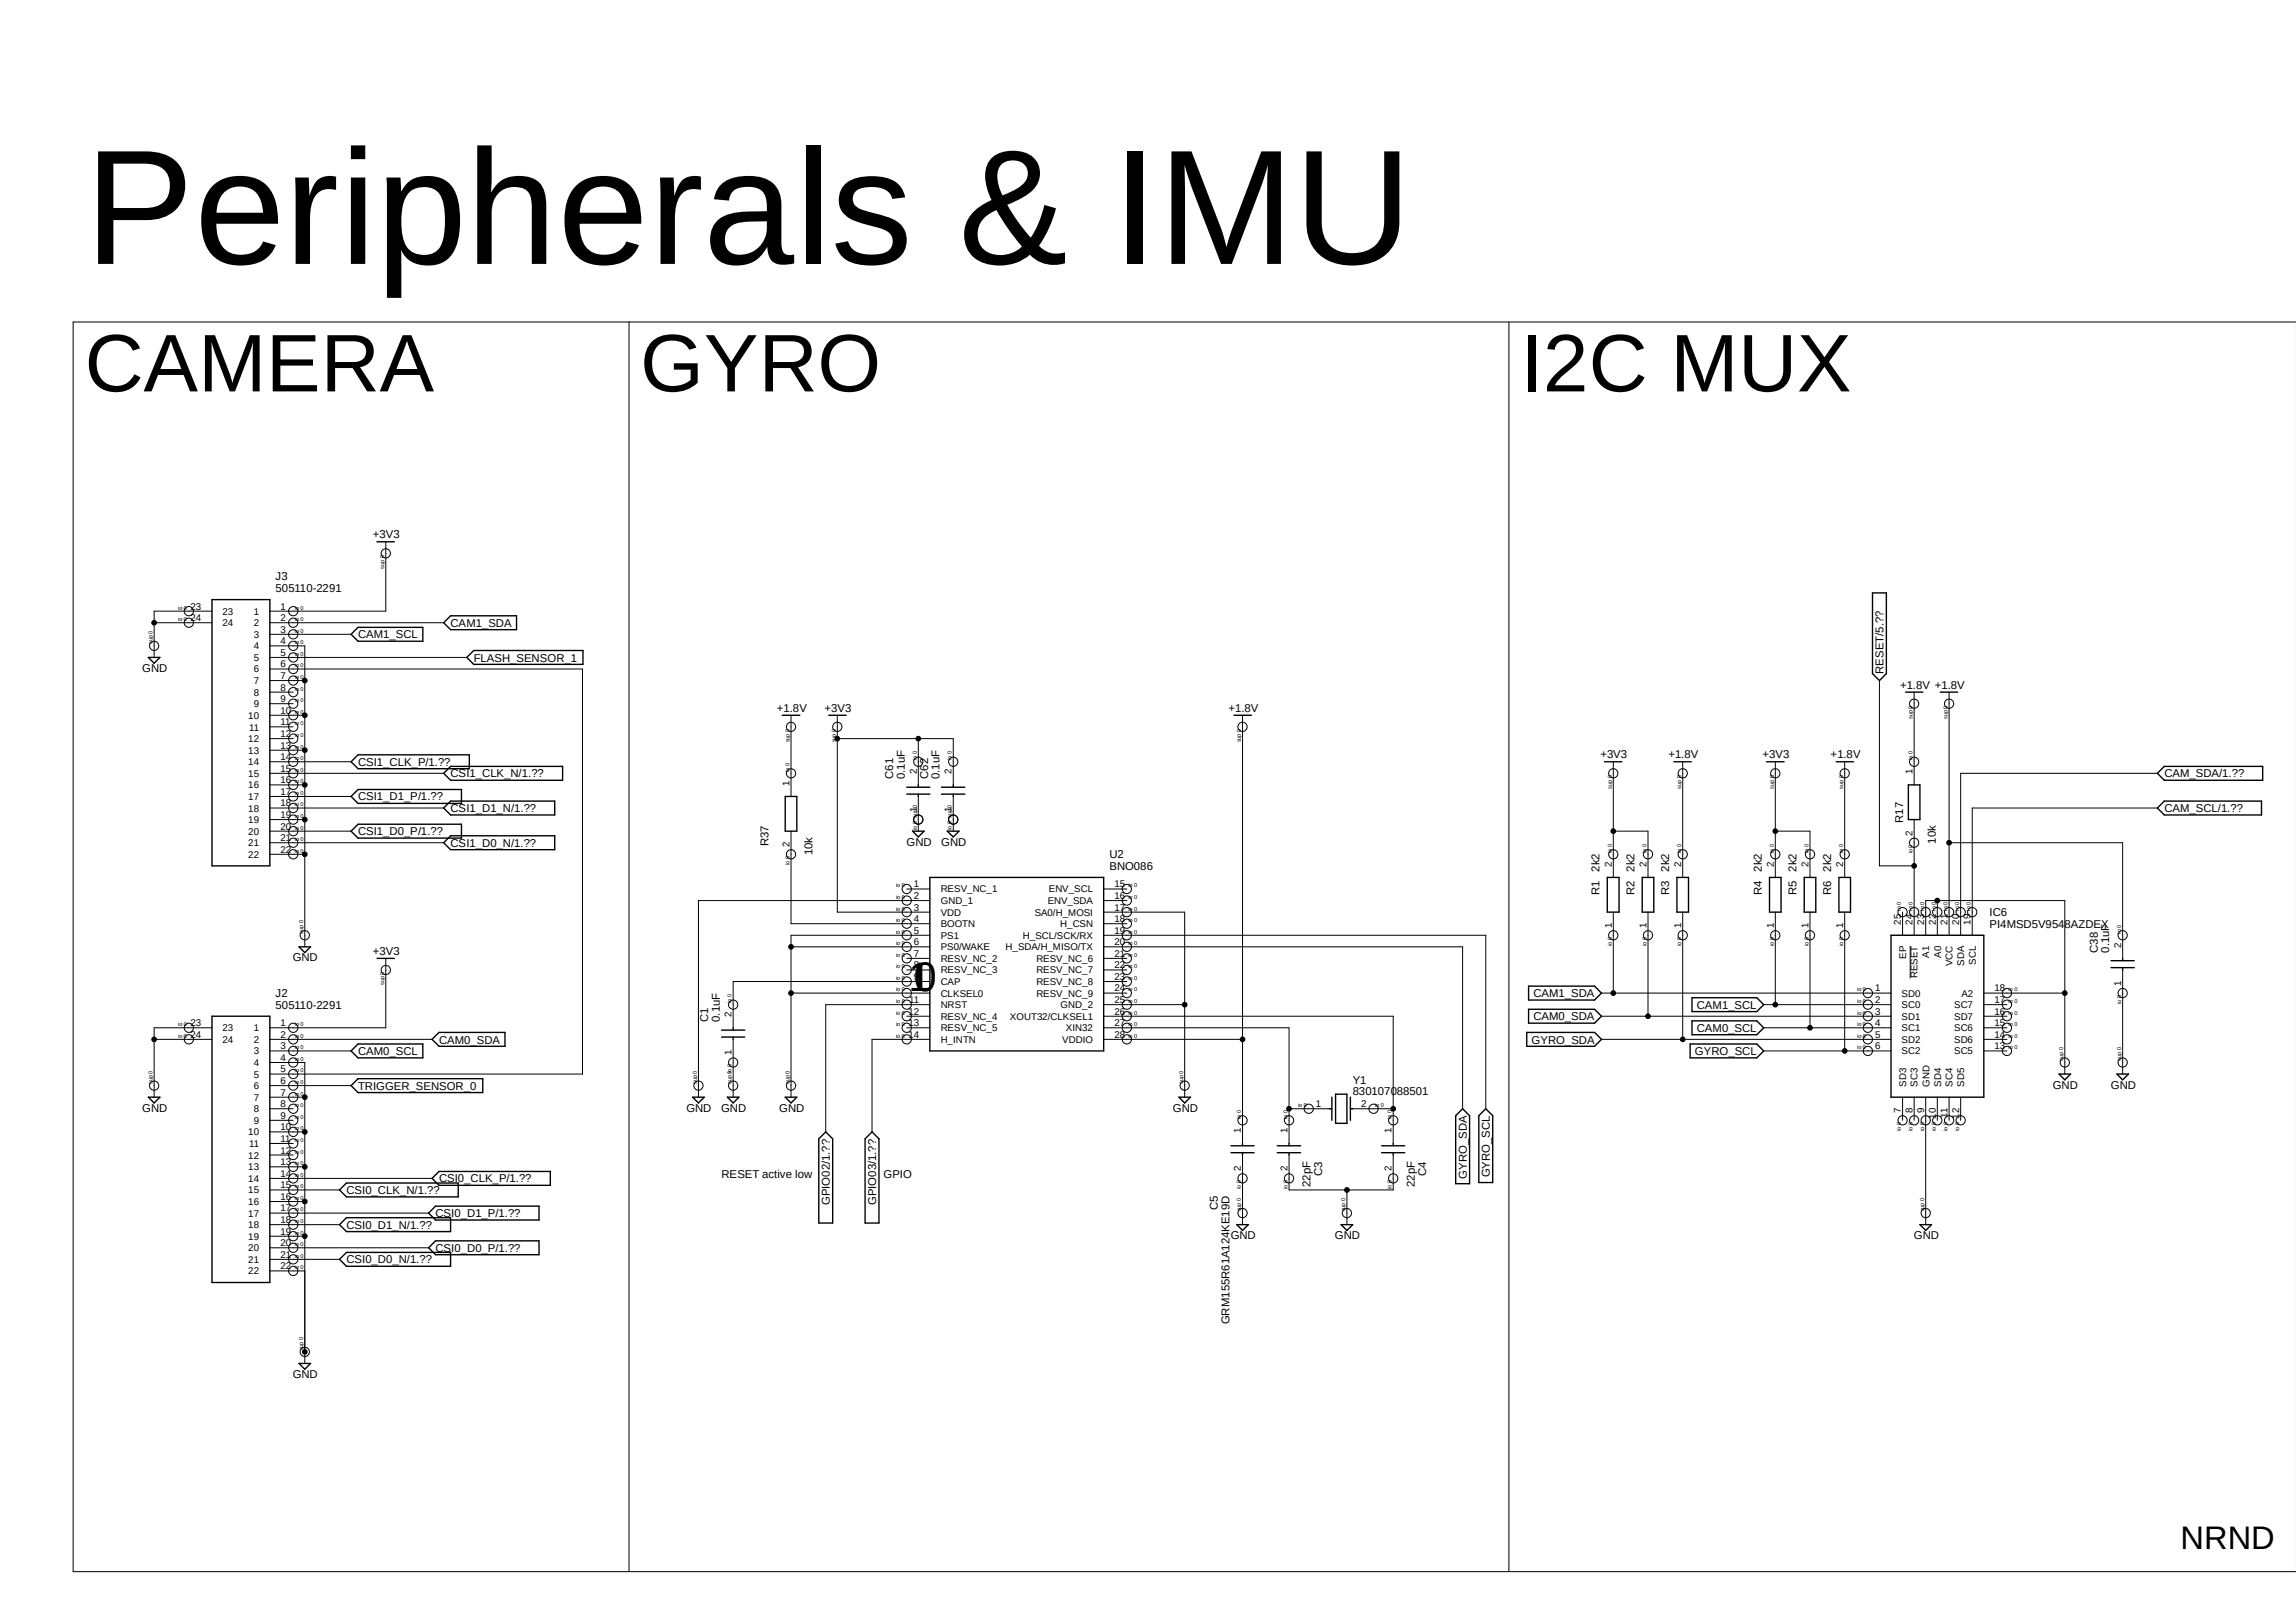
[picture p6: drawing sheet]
<svg xmlns="http://www.w3.org/2000/svg" width="420mm" height="297mm" viewBox="0 0 420 297" stroke-linecap="round" stroke-linejoin="round" font-family="sans-serif">
<defs><g id="words">
<text font-size="29.9" x="15.5" y="48.3">Peripherals &amp; IMU</text>
<g font-size="14.9">
<text x="15.5" y="71.6">CAMERA</text>
<text x="117.1" y="71.6">GYRO</text>
<text x="278.2" y="71.6">I2C MUX</text>
</g>
<text font-size="7.5" x="166.2" y="181.4">10</text>
<text font-size="6" x="398.9" y="283.4">NRND</text>
<g font-size="2.1">
<text x="68.2" y="98.5">+3V3</text>
<text x="50.4" y="106.2">J3</text>
<text x="50.4" y="108.3">505110-2291</text>
<text x="65.5" y="116.8">CAM1_SCL</text>
<text x="82.4" y="114.7">CAM1_SDA</text>
<text x="26" y="123">GND</text>
<text x="86.7" y="121.1">FLASH_SENSOR_1</text>
<text x="344.6" y="123.3" transform="rotate(-90 344.6 123.3)">RESET/5.??</text>
<text x="142.1" y="130.3">+1.8V</text>
<text x="150.8" y="130.3">+3V3</text>
<text x="224.7" y="130.3">+1.8V</text>
<text x="347.6" y="126">+1.8V +1.8V</text>
<text x="65.5" y="140.1">CSI1_CLK_P/1.??</text>
<text x="82.4" y="142.2">CSI1_CLK_N/1.??</text>
<text x="163.4" y="142.6" transform="rotate(-90 163.4 142.6)">C61</text>
<text x="165.5" y="142.6" transform="rotate(-90 165.5 142.6)">0.1uF</text>
<text x="169.8" y="142.6" transform="rotate(-90 169.8 142.6)">C62</text>
<text x="171.9" y="142.6" transform="rotate(-90 171.9 142.6)">0.1uF</text>
<text x="292.7" y="138.8">+3V3</text>
<text x="305.2" y="138.8">+1.8V</text>
<text x="322.4" y="138.8">+3V3</text>
<text x="334.9" y="138.8">+1.8V</text>
<text x="395.9" y="142.2">CAM_SDA/1.??</text>
<text x="65.5" y="146.5">CSI1_D1_P/1.??</text>
<text x="82.4" y="148.6">CSI1_D1_N/1.??</text>
<text x="395.9" y="148.6">CAM_SCL/1.??</text>
<text x="65.5" y="152.8">CSI1_D0_P/1.??</text>
<text x="82.4" y="154.9">CSI1_D0_N/1.??</text>
<text x="140.6" y="154.9" transform="rotate(-90 140.6 154.9)">R37</text>
<text x="165.8" y="154.7">GND</text>
<text x="172.2" y="154.7">GND</text>
<text x="348.2" y="150.6" transform="rotate(-90 348.2 150.6)">R17</text>
<text x="354.1" y="154.4" transform="rotate(-90 354.1 154.4)">10k</text>
<text x="148.6" y="156.5" transform="rotate(-90 148.6 156.5)">10k</text>
<text x="202.9" y="159.2">BNO086</text>
<text x="202.9" y="157.1">U2</text>
<text x="292.6" y="159.5" transform="rotate(-90 292.6 159.5)">2k2</text>
<text x="299" y="159.5" transform="rotate(-90 299 159.5)">2k2</text>
<text x="305.4" y="159.5" transform="rotate(-90 305.4 159.5)">2k2</text>
<text x="322.3" y="159.5" transform="rotate(-90 322.3 159.5)">2k2</text>
<text x="328.6" y="159.5" transform="rotate(-90 328.6 159.5)">2k2</text>
<text x="335" y="159.5" transform="rotate(-90 335 159.5)">2k2</text>
<text x="292.6" y="163.7" transform="rotate(-90 292.6 163.7)">R1</text>
<text x="299" y="163.7" transform="rotate(-90 299 163.7)">R2</text>
<text x="305.4" y="163.7" transform="rotate(-90 305.4 163.7)">R3</text>
<text x="322.3" y="163.7" transform="rotate(-90 322.3 163.7)">R4</text>
<text x="328.6" y="163.7" transform="rotate(-90 328.6 163.7)">R5</text>
<text x="335" y="163.7" transform="rotate(-90 335 163.7)">R6</text>
<text x="363.9" y="167.6">IC6</text>
<text x="363.9" y="169.8">PI4MSD5V9548AZDEX</text>
<text x="53.6" y="175.9">GND</text>
<text x="68.2" y="174.8">+3V3</text>
<text x="383.7" y="174.3" transform="rotate(-90 383.7 174.3)">C38</text>
<text x="385.8" y="174.3" transform="rotate(-90 385.8 174.3)">0.1uF</text>
<text x="50.4" y="184.6">505110-2291</text>
<text x="50.4" y="182.5">J2</text>
<text x="280.5" y="182.5">CAM1_SDA</text>
<text x="310.4" y="184.6">CAM1_SCL</text>
<text x="80.3" y="191">CAM0_SDA</text>
<text x="129.5" y="187" transform="rotate(-90 129.5 187)">C1</text>
<text x="131.7" y="187" transform="rotate(-90 131.7 187)">0.1uF</text>
<text x="280.2" y="191">GYRO_SDA</text>
<text x="280.5" y="186.7">CAM0_SDA</text>
<text x="310.4" y="188.9">CAM0_SCL</text>
<text x="65.5" y="193.1">CAM0_SCL</text>
<text x="310.1" y="193.1">GYRO_SCL</text>
<text x="26" y="203.5">GND</text>
<text x="65.5" y="199.4">TRIGGER_SENSOR_0</text>
<text x="125.6" y="203.5">GND</text>
<text x="131.9" y="203.5">GND</text>
<text x="142.5" y="203.5">GND</text>
<text x="214.5" y="203.5">GND</text>
<text x="247.4" y="200.5">830107088501</text>
<text x="247.4" y="198.3">Y1</text>
<text x="375.5" y="199.2">GND</text>
<text x="386.1" y="199.2">GND</text>
<text x="132" y="215.6">RESET active low</text>
<text x="161.6" y="215.6">GPIO</text>
<text x="241.9" y="215.1" transform="rotate(-90 241.9 215.1)">C3</text>
<text x="260.9" y="215.1" transform="rotate(-90 260.9 215.1)">C4</text>
<text x="268.3" y="215.7" transform="rotate(-90 268.3 215.7)">GYRO_SDA</text>
<text x="272.5" y="215.5" transform="rotate(-90 272.5 215.5)">GYRO_SCL</text>
<text x="63.4" y="218.5">CSI0_CLK_N/1.??</text>
<text x="80.3" y="216.4">CSI0_CLK_P/1.??</text>
<text x="151.8" y="220.5" transform="rotate(-90 151.8 220.5)">GPIO02/1.??</text>
<text x="160.3" y="220.5" transform="rotate(-90 160.3 220.5)">GPIO03/1.??</text>
<text x="222.8" y="221.5" transform="rotate(-90 222.8 221.5)">C5</text>
<text x="239.7" y="217.2" transform="rotate(-90 239.7 217.2)">22pF</text>
<text x="258.8" y="217.2" transform="rotate(-90 258.8 217.2)">22pF</text>
<text x="63.4" y="224.8">CSI0_D1_N/1.??</text>
<text x="79.7" y="222.7">CSI0_D1_P/1.??</text>
<text x="225.1" y="226.7">GND</text>
<text x="244.2" y="226.7">GND</text>
<text x="350.1" y="226.7">GND</text>
<text x="63.4" y="231.2">CSI0_D0_N/1.??</text>
<text x="79.7" y="229.1">CSI0_D0_P/1.??</text>
<text x="224.9" y="242.4" transform="rotate(-90 224.9 242.4)">GRM155R61A124KE19D</text>
<text x="53.6" y="252.2">GND</text>
</g>
<g font-size="1.8">
<text x="34.8" y="111.5">23</text>
<text x="34.8" y="113.7">24</text>
<text x="40.7" y="112.5">23</text>
<text x="46.4" y="112.5">1</text>
<text x="51.3" y="111.5">1</text>
<text x="51.3" y="113.7">2</text>
<text x="40.7" y="114.6">24</text>
<text x="46.4" y="114.6">2</text>
<text x="46.4" y="116.7">3</text>
<text x="46.4" y="118.8">4</text>
<text x="51.3" y="115.8">3</text>
<text x="51.3" y="117.9">4</text>
<text x="46.4" y="120.9">5</text>
<text x="46.4" y="123.1">6</text>
<text x="46.4" y="125.2">7</text>
<text x="51.3" y="120">5</text>
<text x="51.3" y="122.1">6</text>
<text x="51.3" y="124.2">7</text>
<text x="45.4" y="131.5">10</text>
<text x="46.4" y="127.3">8</text>
<text x="46.4" y="129.4">9</text>
<text x="51.3" y="126.4">8</text>
<text x="51.3" y="128.5">9</text>
<text x="51.3" y="130.6">10</text>
<text x="45.4" y="135.8">12</text>
<text x="45.4" y="137.9">13</text>
<text x="45.6" y="133.7">11</text>
<text x="51.3" y="132.8">11</text>
<text x="51.3" y="134.9">12</text>
<text x="51.3" y="137">13</text>
<text x="45.4" y="140">14</text>
<text x="45.4" y="142.2">15</text>
<text x="51.3" y="139.1">14</text>
<text x="51.3" y="141.2">15</text>
<text x="51.3" y="143.3">16</text>
<text x="144.4" y="143.8" transform="rotate(-90 144.4 143.8)">1</text>
<text x="167.7" y="141.7" transform="rotate(-90 167.7 141.7)">2</text>
<text x="174.1" y="141.7" transform="rotate(-90 174.1 141.7)">2</text>
<text x="349.8" y="141.7" transform="rotate(-90 349.8 141.7)">1</text>
<text x="45.4" y="144.3">16</text>
<text x="45.4" y="146.4">17</text>
<text x="45.4" y="148.5">18</text>
<text x="51.3" y="145.5">17</text>
<text x="51.3" y="147.6">18</text>
<text x="51.3" y="149.7">19</text>
<text x="167.7" y="148.7" transform="rotate(-90 167.7 148.7)">1</text>
<text x="174.1" y="148.7" transform="rotate(-90 174.1 148.7)">1</text>
<text x="45.4" y="150.6">19</text>
<text x="45.4" y="152.7">20</text>
<text x="45.4" y="154.9">21</text>
<text x="51.3" y="151.8">20</text>
<text x="51.3" y="153.9">21</text>
<text x="144.4" y="155" transform="rotate(-90 144.4 155)">2</text>
<text x="349.8" y="152.9" transform="rotate(-90 349.8 152.9)">2</text>
<text x="45.4" y="157">22</text>
<text x="51.3" y="156">22</text>
<text x="294.8" y="158.6" transform="rotate(-90 294.8 158.6)">2</text>
<text x="301.2" y="158.6" transform="rotate(-90 301.2 158.6)">2</text>
<text x="307.5" y="158.6" transform="rotate(-90 307.5 158.6)">2</text>
<text x="324.4" y="158.6" transform="rotate(-90 324.4 158.6)">2</text>
<text x="330.8" y="158.6" transform="rotate(-90 330.8 158.6)">2</text>
<text x="337.1" y="158.6" transform="rotate(-90 337.1 158.6)">2</text>
<text x="167.2" y="162.4">1</text>
<text x="167.2" y="164.5">2</text>
<text x="167.2" y="166.6">3</text>
<text x="172.1" y="163.3">RESV_NC_1</text>
<text x="172.1" y="165.4">GND_1</text>
<text x="172.1" y="167.6">VDD</text>
<text x="189.3" y="167.6">SA0/H_MOSI</text>
<text x="191.6" y="165.4">ENV_SDA</text>
<text x="191.9" y="163.3">ENV_SCL</text>
<text x="203.8" y="162.4">15</text>
<text x="203.8" y="164.5">16</text>
<text x="203.8" y="166.6">17</text>
<text x="167.2" y="168.7">4</text>
<text x="167.2" y="170.9">5</text>
<text x="167.2" y="173">6</text>
<text x="172.1" y="169.7">BOOTN</text>
<text x="172.1" y="171.8">PS1</text>
<text x="172.1" y="173.9">PS0/WAKE</text>
<text x="183.9" y="173.9">H_SDA/H_MISO/TX</text>
<text x="187.1" y="171.8">H_SCL/SCK/RX</text>
<text x="193.9" y="169.7">H_CSN</text>
<text x="203.8" y="168.7">18</text>
<text x="203.8" y="170.9">19</text>
<text x="203.8" y="173">20</text>
<text x="294.8" y="169.8" transform="rotate(-90 294.8 169.8)">1</text>
<text x="301.2" y="169.8" transform="rotate(-90 301.2 169.8)">1</text>
<text x="307.5" y="169.8" transform="rotate(-90 307.5 169.8)">1</text>
<text x="324.4" y="169.8" transform="rotate(-90 324.4 169.8)">1</text>
<text x="330.8" y="169.8" transform="rotate(-90 330.8 169.8)">1</text>
<text x="337.1" y="169.8" transform="rotate(-90 337.1 169.8)">1</text>
<text x="347.7" y="169.2" transform="rotate(-90 347.7 169.2)">25</text>
<text x="349.8" y="169.2" transform="rotate(-90 349.8 169.2)">24</text>
<text x="352" y="169.2" transform="rotate(-90 352 169.2)">23</text>
<text x="354.1" y="169.2" transform="rotate(-90 354.1 169.2)">22</text>
<text x="356.2" y="169.2" transform="rotate(-90 356.2 169.2)">21</text>
<text x="358.4" y="169.2" transform="rotate(-90 358.4 169.2)">20</text>
<text x="360.5" y="169.2" transform="rotate(-90 360.5 169.2)">19</text>
<text x="388" y="173.4" transform="rotate(-90 388 173.4)">2</text>
<text x="167.2" y="175.1">7</text>
<text x="167.2" y="177.2">8</text>
<text x="167.2" y="179.3">9</text>
<text x="172.1" y="176">RESV_NC_2</text>
<text x="172.1" y="178.1">RESV_NC_3</text>
<text x="189.6" y="176">RESV_NC_6</text>
<text x="189.6" y="178.1">RESV_NC_7</text>
<text x="203.8" y="175.1">21</text>
<text x="203.8" y="177.2">22</text>
<text x="203.8" y="179.3">23</text>
<text x="348.7" y="175.5" transform="rotate(-90 348.7 175.5)">EP</text>
<text x="350.8" y="179" transform="rotate(-90 350.8 179)">RESET</text>
<text x="352.9" y="175.3" transform="rotate(-90 352.9 175.3)">A1</text>
<text x="355.1" y="175.3" transform="rotate(-90 355.1 175.3)">A0</text>
<text x="357.2" y="176.9" transform="rotate(-90 357.2 176.9)">VCC</text>
<text x="359.3" y="176.7" transform="rotate(-90 359.3 176.7)">SDA</text>
<text x="361.4" y="176.6" transform="rotate(-90 361.4 176.6)">SCL</text>
<text x="166.2" y="185.7">12</text>
<text x="166.3" y="183.6">11</text>
<text x="172.1" y="180.3">CAP</text>
<text x="172.1" y="182.4">CLKSEL0</text>
<text x="172.1" y="184.5">NRST</text>
<text x="189.6" y="180.3">RESV_NC_8</text>
<text x="189.6" y="182.4">RESV_NC_9</text>
<text x="194" y="184.5">GND_2</text>
<text x="203.8" y="181.4">24</text>
<text x="203.8" y="183.6">25</text>
<text x="203.8" y="185.7">26</text>
<text x="343" y="181.4">1</text>
<text x="343" y="183.6">2</text>
<text x="343" y="185.7">3</text>
<text x="347.9" y="182.4">SD0</text>
<text x="347.9" y="184.5">SC0</text>
<text x="357.5" y="184.5">SC7</text>
<text x="358.8" y="182.4">A2</text>
<text x="364.8" y="181.4">18</text>
<text x="364.8" y="183.6">17</text>
<text x="364.8" y="185.7">16</text>
<text x="388" y="180.4" transform="rotate(-90 388 180.4)">1</text>
<text x="34.8" y="187.8">23</text>
<text x="34.8" y="189.9">24</text>
<text x="40.7" y="188.7">23</text>
<text x="40.7" y="190.8">24</text>
<text x="46.4" y="188.7">1</text>
<text x="46.4" y="190.8">2</text>
<text x="51.3" y="187.8">1</text>
<text x="51.3" y="189.9">2</text>
<text x="133.8" y="186.1" transform="rotate(-90 133.8 186.1)">2</text>
<text x="166.2" y="187.8">13</text>
<text x="166.2" y="189.9">14</text>
<text x="172.1" y="186.6">RESV_NC_4</text>
<text x="172.1" y="188.7">RESV_NC_5</text>
<text x="172.1" y="190.8">H_INTN</text>
<text x="184.7" y="186.6">XOUT32/CLKSEL1</text>
<text x="194.3" y="190.8">VDDIO</text>
<text x="195" y="188.7">XIN32</text>
<text x="203.8" y="187.8">27</text>
<text x="203.8" y="189.9">28</text>
<text x="343" y="187.8">4</text>
<text x="343" y="189.9">5</text>
<text x="347.9" y="186.6">SD1</text>
<text x="347.9" y="188.7">SC1</text>
<text x="347.9" y="190.8">SD2</text>
<text x="357.5" y="186.6">SD7</text>
<text x="357.5" y="188.7">SC6</text>
<text x="357.5" y="190.8">SD6</text>
<text x="364.8" y="187.8">15</text>
<text x="364.8" y="189.9">14</text>
<text x="46.4" y="193">3</text>
<text x="46.4" y="195.1">4</text>
<text x="46.4" y="197.2">5</text>
<text x="51.3" y="192">3</text>
<text x="51.3" y="194.1">4</text>
<text x="51.3" y="196.3">5</text>
<text x="133.8" y="193.1" transform="rotate(-90 133.8 193.1)">1</text>
<text x="343" y="192">6</text>
<text x="347.9" y="193">SC2</text>
<text x="357.5" y="193">SC5</text>
<text x="364.8" y="192">13</text>
<text x="46.4" y="199.3">6</text>
<text x="46.4" y="201.4">7</text>
<text x="46.4" y="203.5">8</text>
<text x="51.3" y="198.4">6</text>
<text x="51.3" y="200.5">7</text>
<text x="51.3" y="202.6">8</text>
<text x="240.7" y="202.6">1</text>
<text x="249" y="202.6">2</text>
<text x="347.7" y="203.7" transform="rotate(-90 347.7 203.7)">7</text>
<text x="348.7" y="198.8" transform="rotate(-90 348.7 198.8)">SD3</text>
<text x="349.8" y="203.7" transform="rotate(-90 349.8 203.7)">8</text>
<text x="350.8" y="198.8" transform="rotate(-90 350.8 198.8)">SC3</text>
<text x="352" y="203.7" transform="rotate(-90 352 203.7)">9</text>
<text x="352.9" y="198.8" transform="rotate(-90 352.9 198.8)">GND</text>
<text x="355.1" y="198.8" transform="rotate(-90 355.1 198.8)">SD4</text>
<text x="357.2" y="198.8" transform="rotate(-90 357.2 198.8)">SC4</text>
<text x="359.3" y="198.8" transform="rotate(-90 359.3 198.8)">SD5</text>
<text x="45.4" y="207.8">10</text>
<text x="45.6" y="209.9">11</text>
<text x="46.4" y="205.7">9</text>
<text x="51.3" y="204.7">9</text>
<text x="51.3" y="206.8">10</text>
<text x="51.3" y="209">11</text>
<text x="227" y="207.3" transform="rotate(-90 227 207.3)">1</text>
<text x="235.5" y="207.3" transform="rotate(-90 235.5 207.3)">1</text>
<text x="254.6" y="207.3" transform="rotate(-90 254.6 207.3)">1</text>
<text x="354.1" y="204.7" transform="rotate(-90 354.1 204.7)">10</text>
<text x="356.2" y="204.6" transform="rotate(-90 356.2 204.6)">11</text>
<text x="358.4" y="204.7" transform="rotate(-90 358.4 204.7)">12</text>
<text x="45.4" y="212">12</text>
<text x="45.4" y="214.2">13</text>
<text x="51.3" y="211.1">12</text>
<text x="51.3" y="213.2">13</text>
<text x="51.3" y="215.4">14</text>
<text x="227" y="214.3" transform="rotate(-90 227 214.3)">2</text>
<text x="235.5" y="214.3" transform="rotate(-90 235.5 214.3)">2</text>
<text x="254.6" y="214.3" transform="rotate(-90 254.6 214.3)">2</text>
<text x="45.4" y="216.3">14</text>
<text x="45.4" y="218.4">15</text>
<text x="45.4" y="220.5">16</text>
<text x="51.3" y="217.5">15</text>
<text x="51.3" y="219.6">16</text>
<text x="51.3" y="221.7">17</text>
<text x="45.4" y="222.6">17</text>
<text x="45.4" y="224.7">18</text>
<text x="45.4" y="226.9">19</text>
<text x="51.3" y="223.8">18</text>
<text x="51.3" y="225.9">19</text>
<text x="45.4" y="229">20</text>
<text x="45.4" y="231.1">21</text>
<text x="45.4" y="233.2">22</text>
<text x="51.3" y="228.1">20</text>
<text x="51.3" y="230.2">21</text>
<text x="51.3" y="232.3">22</text>
</g>
<g font-size="1">
<text x="70.3" y="104.1" transform="rotate(-90 70.3 104.1)">sup 0</text>
<text x="32.6" y="111.5">io 0</text>
<text x="32.6" y="113.7">io 0</text>
<text x="53.9" y="111.5">io 0</text>
<text x="53.9" y="113.7">io 0</text>
<text x="27.9" y="117.9" transform="rotate(-90 27.9 117.9)">sup 0</text>
<text x="53.9" y="115.8">io 0</text>
<text x="53.9" y="117.9">io 0</text>
<text x="53.9" y="120">io 0</text>
<text x="53.9" y="122.1">io 0</text>
<text x="53.9" y="124.2">io 0</text>
<text x="53.9" y="126.4">io 0</text>
<text x="53.9" y="128.5">io 0</text>
<text x="53.9" y="130.6">io 0</text>
<text x="349.8" y="131.6" transform="rotate(-90 349.8 131.6)">sup 0</text>
<text x="356.2" y="131.6" transform="rotate(-90 356.2 131.6)">sup 0</text>
<text x="53.9" y="132.8">io 0</text>
<text x="53.9" y="134.9">io 0</text>
<text x="53.9" y="137">io 0</text>
<text x="144.4" y="135.9" transform="rotate(-90 144.4 135.9)">sup 0</text>
<text x="152.9" y="135.9" transform="rotate(-90 152.9 135.9)">sup 0</text>
<text x="227" y="135.9" transform="rotate(-90 227 135.9)">sup 0</text>
<text x="53.9" y="139.1">io 0</text>
<text x="53.9" y="141.2">io 0</text>
<text x="53.9" y="143.3">io 0</text>
<text x="144.4" y="141.2" transform="rotate(-90 144.4 141.2)">io 0</text>
<text x="167.7" y="139.1" transform="rotate(-90 167.7 139.1)">io 0</text>
<text x="174.1" y="139.1" transform="rotate(-90 174.1 139.1)">io 0</text>
<text x="349.8" y="139.1" transform="rotate(-90 349.8 139.1)">io 0</text>
<text x="53.9" y="145.5">io 0</text>
<text x="53.9" y="147.6">io 0</text>
<text x="53.9" y="149.7">io 0</text>
<text x="294.8" y="144.3" transform="rotate(-90 294.8 144.3)">sup 0</text>
<text x="307.5" y="144.3" transform="rotate(-90 307.5 144.3)">sup 0</text>
<text x="324.4" y="144.3" transform="rotate(-90 324.4 144.3)">sup 0</text>
<text x="337.1" y="144.3" transform="rotate(-90 337.1 144.3)">sup 0</text>
<text x="53.9" y="151.8">io 0</text>
<text x="53.9" y="153.9">io 0</text>
<text x="167.7" y="151.9" transform="rotate(-90 167.7 151.9)">io 0 sup 0</text>
<text x="174.1" y="151.9" transform="rotate(-90 174.1 151.9)">io 0 sup 0</text>
<text x="53.9" y="156">io 0</text>
<text x="144.4" y="158.3" transform="rotate(-90 144.4 158.3)">io 0</text>
<text x="294.8" y="156" transform="rotate(-90 294.8 156)">io 0</text>
<text x="301.2" y="156" transform="rotate(-90 301.2 156)">io 0</text>
<text x="307.5" y="156" transform="rotate(-90 307.5 156)">io 0</text>
<text x="324.4" y="156" transform="rotate(-90 324.4 156)">io 0</text>
<text x="330.8" y="156" transform="rotate(-90 330.8 156)">io 0</text>
<text x="337.1" y="156" transform="rotate(-90 337.1 156)">io 0</text>
<text x="349.8" y="156.2" transform="rotate(-90 349.8 156.2)">io 0</text>
<text x="163.9" y="162.4">io 0</text>
<text x="163.9" y="164.5">io 0</text>
<text x="163.9" y="166.6">io 0</text>
<text x="206.4" y="162.4">io 0</text>
<text x="206.4" y="164.5">io 0</text>
<text x="206.4" y="166.6">io 0</text>
<text x="347.7" y="166.6" transform="rotate(-90 347.7 166.6)">io 0</text>
<text x="349.8" y="166.6" transform="rotate(-90 349.8 166.6)">io 0</text>
<text x="352" y="166.6" transform="rotate(-90 352 166.6)">io 0</text>
<text x="354.1" y="166.6" transform="rotate(-90 354.1 166.6)">io 0</text>
<text x="356.2" y="166.6" transform="rotate(-90 356.2 166.6)">io 0</text>
<text x="358.4" y="166.6" transform="rotate(-90 358.4 166.6)">io 0</text>
<text x="360.5" y="166.6" transform="rotate(-90 360.5 166.6)">io 0</text>
<text x="55.5" y="170.9" transform="rotate(-90 55.5 170.9)">sup 0</text>
<text x="163.9" y="168.7">io 0</text>
<text x="163.9" y="170.9">io 0</text>
<text x="163.9" y="173">io 0</text>
<text x="206.4" y="168.7">io 0</text>
<text x="206.4" y="170.9">io 0</text>
<text x="206.4" y="173">io 0</text>
<text x="294.8" y="173.1" transform="rotate(-90 294.8 173.1)">io 0</text>
<text x="301.2" y="173.1" transform="rotate(-90 301.2 173.1)">io 0</text>
<text x="307.5" y="173.1" transform="rotate(-90 307.5 173.1)">io 0</text>
<text x="324.4" y="173.1" transform="rotate(-90 324.4 173.1)">io 0</text>
<text x="330.8" y="173.1" transform="rotate(-90 330.8 173.1)">io 0</text>
<text x="337.1" y="173.1" transform="rotate(-90 337.1 173.1)">io 0</text>
<text x="388" y="170.9" transform="rotate(-90 388 170.9)">io 0</text>
<text x="163.9" y="175.1">io 0</text>
<text x="163.9" y="177.2">io 0</text>
<text x="163.9" y="179.3">io 0</text>
<text x="206.4" y="175.1">io 0</text>
<text x="206.4" y="177.2">io 0</text>
<text x="206.4" y="179.3">io 0</text>
<text x="70.3" y="180.3" transform="rotate(-90 70.3 180.3)">sup 0</text>
<text x="133.8" y="183.6" transform="rotate(-90 133.8 183.6)">io 0</text>
<text x="163.9" y="181.4">io 0</text>
<text x="163.9" y="183.6">io 0</text>
<text x="163.9" y="185.7">io 0</text>
<text x="206.4" y="181.4">io 0</text>
<text x="206.4" y="183.6">io 0</text>
<text x="206.4" y="185.7">io 0</text>
<text x="339.7" y="181.4">io 0</text>
<text x="339.7" y="183.6">io 0</text>
<text x="339.7" y="185.7">io 0</text>
<text x="367.4" y="181.4">io 0</text>
<text x="367.4" y="183.6">io 0</text>
<text x="367.4" y="185.7">io 0</text>
<text x="388" y="183.7" transform="rotate(-90 388 183.7)">io 0</text>
<text x="32.6" y="187.8">io 0</text>
<text x="32.6" y="189.9">io 0</text>
<text x="53.9" y="187.8">io 0</text>
<text x="53.9" y="189.9">io 0</text>
<text x="163.9" y="187.8">io 0</text>
<text x="163.9" y="189.9">io 0</text>
<text x="206.4" y="187.8">io 0</text>
<text x="206.4" y="189.9">io 0</text>
<text x="339.7" y="187.8">io 0</text>
<text x="339.7" y="189.9">io 0</text>
<text x="367.4" y="187.8">io 0</text>
<text x="367.4" y="189.9">io 0</text>
<text x="53.9" y="192">io 0</text>
<text x="53.9" y="194.1">io 0</text>
<text x="53.9" y="196.3">io 0</text>
<text x="133.8" y="196.4" transform="rotate(-90 133.8 196.4)">io 0</text>
<text x="339.7" y="192">io 0</text>
<text x="367.4" y="192">io 0</text>
<text x="377.4" y="194.1" transform="rotate(-90 377.4 194.1)">sup 0</text>
<text x="388" y="194.1" transform="rotate(-90 388 194.1)">sup 0</text>
<text x="27.9" y="198.4" transform="rotate(-90 27.9 198.4)">sup 0</text>
<text x="53.9" y="198.4">io 0</text>
<text x="53.9" y="200.5">io 0</text>
<text x="53.9" y="202.6">io 0</text>
<text x="127.5" y="198.4" transform="rotate(-90 127.5 198.4)">sup 0</text>
<text x="133.8" y="198.4" transform="rotate(-90 133.8 198.4)">sup 0</text>
<text x="144.4" y="198.4" transform="rotate(-90 144.4 198.4)">sup 0</text>
<text x="216.4" y="198.4" transform="rotate(-90 216.4 198.4)">sup 0</text>
<text x="237.4" y="202.6">io 0</text>
<text x="251.5" y="202.6">io 0</text>
<text x="53.9" y="204.7">io 0</text>
<text x="53.9" y="206.8">io 0</text>
<text x="53.9" y="209">io 0</text>
<text x="227" y="204.7" transform="rotate(-90 227 204.7)">io 0</text>
<text x="235.5" y="204.7" transform="rotate(-90 235.5 204.7)">io 0</text>
<text x="254.6" y="204.7" transform="rotate(-90 254.6 204.7)">io 0</text>
<text x="347.7" y="207" transform="rotate(-90 347.7 207)">io 0</text>
<text x="349.8" y="207" transform="rotate(-90 349.8 207)">io 0</text>
<text x="352" y="207" transform="rotate(-90 352 207)">io 0</text>
<text x="354.1" y="207" transform="rotate(-90 354.1 207)">io 0</text>
<text x="356.2" y="207" transform="rotate(-90 356.2 207)">io 0</text>
<text x="358.4" y="207" transform="rotate(-90 358.4 207)">io 0</text>
<text x="53.9" y="211.1">io 0</text>
<text x="53.9" y="213.2">io 0</text>
<text x="53.9" y="215.3">io 0</text>
<text x="53.9" y="217.5">io 0</text>
<text x="53.9" y="219.6">io 0</text>
<text x="53.9" y="221.7">io 0</text>
<text x="227" y="221.7" transform="rotate(-90 227 221.7)">sup 0</text>
<text x="227" y="217.6" transform="rotate(-90 227 217.6)">io 0</text>
<text x="235.5" y="217.6" transform="rotate(-90 235.5 217.6)">io 0</text>
<text x="246.1" y="221.7" transform="rotate(-90 246.1 221.7)">sup 0</text>
<text x="254.6" y="217.6" transform="rotate(-90 254.6 217.6)">io 0</text>
<text x="352" y="221.7" transform="rotate(-90 352 221.7)">sup 0</text>
<text x="53.9" y="223.8">io 0</text>
<text x="53.9" y="225.9">io 0</text>
<text x="53.9" y="228">io 0</text>
<text x="53.9" y="230.2">io 0</text>
<text x="53.9" y="232.3">io 0</text>
<text x="55.5" y="247.1" transform="rotate(-90 55.5 247.1)">sup 0</text>
</g>
</g></defs>
<path d="M8.4 17.8l411.6 269.8M420 17.9l-411.6 269.8" fill="none" stroke="#fff" stroke-width=".18"/>
<g fill="none" stroke="#000" stroke-width=".18">
<path d="M115.1 58.9v228.7M276 58.9v228.7M420 58.9h-406.6v228.7h406.6M70.6 99.1v12.7h-21.2M28.2 114h10.6M38.8 111.8h-10.6v8.5M49.4 114h31.8M49.4 116.1h14.8M49.4 118.2h6.4v55.1M49.4 122.4h57.2v74.2h-57.2M49.4 120.3h36M49.4 124.5h6.4"/>
<path d="M49.4 126.7h4.2M49.4 128.8h4.2M49.4 130.9h6.4M49.4 133h4.2M49.4 135.2h4.2M49.4 137.3h6.4M49.4 139.4h14.8M144.7 130.9v14.9M153.2 135.2h21.2v8.4M153.2 130.9v36h16.9M168 135.2v8.4M227.3 130.9v78.4"/>
<path d="M295.1 139.4v21.2M307.8 139.4v21.2M324.7 139.4v21.2M337.4 139.4v21.2M343.8 124.5v34h6.3M350.1 126.7v16.9M356.5 126.7v44.5M49.4 141.5h31.8M49.4 143.6h6.4M49.4 145.8h14.8M49.4 147.9h31.8M49.4 150h6.4"/>
<path d="M49.4 152.1h14.8M49.4 154.2h31.8M49.4 156.3h6.4M144.7 152.1v16.9h25.4M168 145.8v6.3M174.4 145.8v6.3M295.1 152.1h6.4v8.5M324.7 152.1h6.4v8.5M350.1 150v21.2M356.5 154.2h31.8v21.2M394.6 141.5h-36v29.7M394.6 147.9h-33.8v23.3"/>
<path d="M70.6 175.4v12.7h-21.2M144.7 173.3h25.4M165.9 162.7h4.2M165.9 175.4h4.2M165.9 177.5h4.2M170.1 164.8h-42.3v36M170.1 179.6h-36v8.5M170.1 171.2h-25.4v29.6M201.9 162.7h4.2M201.9 164.8h4.2M201.9 166.9h14.8v33.9M201.9 169h4.2"/>
<path d="M201.9 171.2h69.9v31.7M201.9 173.3h65.6v29.6M201.9 175.4h4.2M201.9 177.5h4.2M201.9 179.6h4.2M295.1 166.9v14.8M301.5 166.9v19.1M307.8 166.9v23.3M324.7 166.9v17M331.1 166.9v21.2M337.4 166.9v25.4M348 166.9v4.3"/>
<path d="M349.4 173.1v5.9M352.3 171.2v-6.4h25.4v31.8M354.4 164.8v6.4M388.3 177.5v19.1M28.2 190.2h10.6M38.8 188.1h-10.6v12.7M49.4 190.2h29.6M49.4 192.3h14.8M49.4 194.4h6.4v55.1M49.4 198.7h14.8M134.1 190.2v10.6M144.7 181.7h25.4"/>
<path d="M165.9 188.1h4.2M165.9 186h4.2M170.1 190.2h-10.6v16.9M170.1 183.9h-19.1v23.2M201.9 188.1h33.9v21.2M201.9 190.2h25.4M201.9 186h52.9v23.3M201.9 181.7h4.2M201.9 183.9h14.8M292.9 190.2h53M292.9 181.7h53M292.9 186h53"/>
<path d="M322.6 188.1h23.3M322.6 192.3h23.3M322.6 183.9h23.3M362.9 188.1h4.2M362.9 190.2h4.2M362.9 192.3h4.2M362.9 181.7h14.8M362.9 183.9h4.2M362.9 186h4.2M49.4 200.8h6.4M49.4 202.9h4.2M49.4 205h4.2"/>
<path d="M49.4 207.1h6.4M49.4 209.3h4.2M49.4 211.4h4.2M49.4 213.5h6.4M49.4 215.6h29.6M49.4 217.8h12.7M49.4 219.9h6.4M227.3 211.4v12.7M235.8 202.9h7.8M235.8 211.4v6.4h19v-6.4M246.4 217.8v6.3M247 202.9h7.8"/>
<path d="M348 200.8v4.2M350.1 200.8v4.2M352.3 200.8v23.3M354.4 200.8v4.2M356.5 200.8v4.2M358.6 200.8v4.2M49.4 222h29M49.4 224.1h12.7M49.4 226.2h6.4M49.4 228.3h29M49.4 230.5h12.7M49.4 232.6h6.4"/>
<circle cx="28.2" cy="114" r=".43"/>
<circle cx="28.2" cy="118.2" r=".85"/>
<circle cx="34.5" cy="114" r=".85"/>
<circle cx="34.5" cy="111.8" r=".85"/>
<circle cx="53.6" cy="116.1" r=".85"/>
<circle cx="53.6" cy="118.2" r=".85"/>
<circle cx="53.6" cy="114" r=".85"/>
<circle cx="53.6" cy="111.8" r=".85"/>
<circle cx="70.6" cy="101.3" r=".85"/>
<circle cx="53.6" cy="126.7" r=".85"/>
<circle cx="53.6" cy="135.2" r=".85"/>
<circle cx="53.6" cy="128.8" r=".85"/>
<circle cx="53.6" cy="122.4" r=".85"/>
<circle cx="53.6" cy="133" r=".85"/>
<circle cx="53.6" cy="130.9" r=".85"/>
<circle cx="53.6" cy="137.3" r=".85"/>
<circle cx="53.6" cy="139.4" r=".85"/>
<circle cx="53.6" cy="124.5" r=".85"/>
<circle cx="53.6" cy="120.3" r=".85"/>
<circle cx="55.7" cy="124.5" r=".43"/>
<circle cx="55.7" cy="137.3" r=".43"/>
<circle cx="55.7" cy="130.9" r=".43"/>
<circle cx="144.7" cy="133" r=".85"/>
<circle cx="153.2" cy="135.2" r=".43"/>
<circle cx="153.2" cy="133" r=".85"/>
<circle cx="168" cy="135.2" r=".43"/>
<circle cx="168" cy="139.4" r=".85"/>
<circle cx="174.4" cy="139.4" r=".85"/>
<circle cx="227.3" cy="133" r=".85"/>
<circle cx="350.1" cy="139.4" r=".85"/>
<circle cx="350.1" cy="128.8" r=".85"/>
<circle cx="356.5" cy="128.8" r=".85"/>
<circle cx="53.6" cy="152.1" r=".85"/>
<circle cx="53.6" cy="156.3" r=".85"/>
<circle cx="53.6" cy="150" r=".85"/>
<circle cx="53.6" cy="141.5" r=".85"/>
<circle cx="53.6" cy="143.6" r=".85"/>
<circle cx="53.6" cy="145.8" r=".85"/>
<circle cx="53.6" cy="154.2" r=".85"/>
<circle cx="53.6" cy="147.9" r=".85"/>
<circle cx="55.7" cy="150" r=".43"/>
<circle cx="55.7" cy="143.6" r=".43"/>
<circle cx="55.7" cy="156.3" r=".43"/>
<circle cx="144.7" cy="156.3" r=".85"/>
<circle cx="144.7" cy="141.5" r=".85"/>
<circle cx="168" cy="150" r=".85"/>
<circle cx="174.4" cy="150" r=".85"/>
<circle cx="295.1" cy="152.1" r=".43"/>
<circle cx="295.1" cy="156.3" r=".85"/>
<circle cx="295.1" cy="141.5" r=".85"/>
<circle cx="301.5" cy="156.3" r=".85"/>
<circle cx="307.8" cy="156.3" r=".85"/>
<circle cx="307.8" cy="141.5" r=".85"/>
<circle cx="324.7" cy="152.1" r=".43"/>
<circle cx="324.7" cy="156.3" r=".85"/>
<circle cx="324.7" cy="141.5" r=".85"/>
<circle cx="331.1" cy="156.3" r=".85"/>
<circle cx="337.4" cy="156.3" r=".85"/>
<circle cx="337.4" cy="141.5" r=".85"/>
<circle cx="350.1" cy="158.5" r=".43"/>
<circle cx="350.1" cy="154.2" r=".85"/>
<circle cx="356.5" cy="154.2" r=".43"/>
<circle cx="55.8" cy="171.2" r=".85"/>
<circle cx="70.6" cy="177.5" r=".85"/>
<circle cx="144.7" cy="173.3" r=".43"/>
<circle cx="165.9" cy="175.4" r=".85"/>
<circle cx="165.9" cy="162.7" r=".85"/>
<circle cx="165.9" cy="171.2" r=".85"/>
<circle cx="165.9" cy="164.8" r=".85"/>
<circle cx="165.9" cy="179.6" r=".85"/>
<circle cx="165.9" cy="177.5" r=".85"/>
<circle cx="165.9" cy="166.9" r=".85"/>
<circle cx="165.9" cy="169" r=".85"/>
<circle cx="165.9" cy="173.3" r=".85"/>
<circle cx="206.1" cy="177.5" r=".85"/>
<circle cx="206.1" cy="169" r=".85"/>
<circle cx="206.1" cy="175.4" r=".85"/>
<circle cx="206.1" cy="171.2" r=".85"/>
<circle cx="206.1" cy="164.8" r=".85"/>
<circle cx="206.1" cy="173.3" r=".85"/>
<circle cx="206.1" cy="179.6" r=".85"/>
<circle cx="206.1" cy="166.9" r=".85"/>
<circle cx="206.1" cy="162.7" r=".85"/>
<circle cx="295.1" cy="171.2" r=".85"/>
<circle cx="301.5" cy="171.2" r=".85"/>
<circle cx="307.8" cy="171.2" r=".85"/>
<circle cx="324.7" cy="171.2" r=".85"/>
<circle cx="331.1" cy="171.2" r=".85"/>
<circle cx="337.4" cy="171.2" r=".85"/>
<circle cx="348" cy="166.9" r=".85"/>
<circle cx="350.1" cy="166.9" r=".85"/>
<circle cx="352.3" cy="166.9" r=".85"/>
<circle cx="354.4" cy="164.8" r=".43"/>
<circle cx="354.4" cy="166.9" r=".85"/>
<circle cx="356.5" cy="166.9" r=".85"/>
<circle cx="358.6" cy="166.9" r=".85"/>
<circle cx="360.8" cy="166.9" r=".85"/>
<circle cx="388.3" cy="171.2" r=".85"/>
<circle cx="28.2" cy="190.2" r=".43"/>
<circle cx="28.2" cy="198.7" r=".85"/>
<circle cx="34.5" cy="190.2" r=".85"/>
<circle cx="34.5" cy="188.1" r=".85"/>
<circle cx="53.6" cy="196.6" r=".85"/>
<circle cx="53.6" cy="194.4" r=".85"/>
<circle cx="53.6" cy="190.2" r=".85"/>
<circle cx="53.6" cy="192.3" r=".85"/>
<circle cx="53.6" cy="188.1" r=".85"/>
<circle cx="53.6" cy="198.7" r=".85"/>
<circle cx="127.8" cy="198.7" r=".85"/>
<circle cx="134.1" cy="198.7" r=".85"/>
<circle cx="134.1" cy="194.4" r=".85"/>
<circle cx="134.1" cy="183.9" r=".85"/>
<circle cx="144.7" cy="181.7" r=".43"/>
<circle cx="144.7" cy="198.7" r=".85"/>
<circle cx="165.9" cy="183.9" r=".85"/>
<circle cx="165.9" cy="190.2" r=".85"/>
<circle cx="165.9" cy="181.7" r=".85"/>
<circle cx="165.9" cy="188.1" r=".85"/>
<circle cx="165.9" cy="186" r=".85"/>
<circle cx="206.1" cy="181.7" r=".85"/>
<circle cx="206.1" cy="183.9" r=".85"/>
<circle cx="206.1" cy="188.1" r=".85"/>
<circle cx="206.1" cy="186" r=".85"/>
<circle cx="206.1" cy="190.2" r=".85"/>
<circle cx="216.7" cy="183.9" r=".43"/>
<circle cx="216.7" cy="198.7" r=".85"/>
<circle cx="227.3" cy="190.2" r=".43"/>
<circle cx="295.1" cy="181.7" r=".43"/>
<circle cx="301.5" cy="186" r=".43"/>
<circle cx="307.8" cy="190.2" r=".43"/>
<circle cx="324.7" cy="183.9" r=".43"/>
<circle cx="331.1" cy="188.1" r=".43"/>
<circle cx="337.4" cy="192.3" r=".43"/>
<circle cx="341.7" cy="181.7" r=".85"/>
<circle cx="341.7" cy="192.3" r=".85"/>
<circle cx="341.7" cy="188.1" r=".85"/>
<circle cx="341.7" cy="183.9" r=".85"/>
<circle cx="341.7" cy="190.2" r=".85"/>
<circle cx="341.7" cy="186" r=".85"/>
<circle cx="367.1" cy="186" r=".85"/>
<circle cx="367.1" cy="183.9" r=".85"/>
<circle cx="367.1" cy="190.2" r=".85"/>
<circle cx="367.1" cy="181.7" r=".85"/>
<circle cx="367.1" cy="192.3" r=".85"/>
<circle cx="367.1" cy="188.1" r=".85"/>
<circle cx="377.7" cy="181.7" r=".43"/>
<circle cx="377.7" cy="194.4" r=".85"/>
<circle cx="388.3" cy="194.4" r=".85"/>
<circle cx="388.3" cy="181.7" r=".85"/>
<circle cx="53.6" cy="207.1" r=".85"/>
<circle cx="53.6" cy="209.3" r=".85"/>
<circle cx="53.6" cy="219.9" r=".85"/>
<circle cx="53.6" cy="215.6" r=".85"/>
<circle cx="53.6" cy="200.8" r=".85"/>
<circle cx="53.6" cy="202.9" r=".85"/>
<circle cx="53.6" cy="205" r=".85"/>
<circle cx="53.6" cy="211.4" r=".85"/>
<circle cx="53.6" cy="213.5" r=".85"/>
<circle cx="53.6" cy="217.8" r=".85"/>
<circle cx="55.7" cy="219.9" r=".43"/>
<circle cx="55.7" cy="207.1" r=".43"/>
<circle cx="55.7" cy="200.8" r=".43"/>
<circle cx="55.7" cy="213.5" r=".43"/>
<circle cx="227.3" cy="215.6" r=".85"/>
<circle cx="227.3" cy="205" r=".85"/>
<circle cx="235.8" cy="202.9" r=".43"/>
<circle cx="235.8" cy="205" r=".85"/>
<circle cx="235.8" cy="215.6" r=".85"/>
<circle cx="239.4" cy="202.9" r=".85"/>
<circle cx="246.4" cy="217.8" r=".43"/>
<circle cx="251.2" cy="202.9" r=".85"/>
<circle cx="254.8" cy="202.9" r=".43"/>
<circle cx="254.8" cy="215.6" r=".85"/>
<circle cx="254.8" cy="205" r=".85"/>
<circle cx="348" cy="205" r=".85"/>
<circle cx="350.1" cy="205" r=".85"/>
<circle cx="352.3" cy="205" r=".85"/>
<circle cx="354.4" cy="205" r=".85"/>
<circle cx="356.5" cy="205" r=".85"/>
<circle cx="358.6" cy="205" r=".85"/>
<circle cx="53.6" cy="224.1" r=".85"/>
<circle cx="53.6" cy="232.6" r=".85"/>
<circle cx="53.6" cy="222" r=".85"/>
<circle cx="53.6" cy="228.3" r=".85"/>
<circle cx="53.6" cy="230.5" r=".85"/>
<circle cx="53.6" cy="226.2" r=".85"/>
<circle cx="55.7" cy="226.2" r=".43"/>
<circle cx="227.3" cy="222" r=".85"/>
<circle cx="246.4" cy="222" r=".85"/>
<circle cx="352.3" cy="222" r=".85"/>
<circle cx="55.7" cy="247.4" r=".43"/>
<circle cx="55.8" cy="247.4" r=".85"/>
</g>
<g fill="none" stroke="#000" stroke-width=".25">
<path d="M69 99.1h3.1M38.8 109.7h10.6v48.8h-10.6zM64.2 116.1l1.3-1.3h11.8v2.5h-11.8zM81.2 114l1.2-1.3h12.1v2.5h-12.1zM342.5 108.5h2.6v14.8l-1.3 1.2-1.3-1.2zM27.1 120.3h2.2l-1.1 1.1zM64.2 139.4l1.3-1.3h20.4v2.6h-20.4zM85.4 120.3l1.3-1.3h19.9v2.6h-19.9zM143.1 130.9h3.2M151.6 130.9h3.2M225.7 130.9h3.2M293.5 139.4h3.2"/>
<path d="M306.2 139.4h3.2M323.1 139.4h3.2M335.9 139.4h3.1M348.6 126.7h3.1M354.9 126.7h3.2M64.2 152.1l1.3-1.3h18.9v2.6h-18.9zM64.2 145.8l1.3-1.3h18.9v2.5h-18.9zM81.2 154.2l1.2-1.2h19.1v2.5h-19.1zM82.4 146.6h19.1v2.5h-19.1l-1.2-1.2zM82.4 140.3h20.5v2.5h-20.5l-1.2-1.3zM143.6 145.8h2.2v6.3h-2.2zM165.9 145.3h4.2"/>
<path d="M165.9 144.1h4.2M166.9 152.1h2.1l-1 1.1zM168 143.6v.5M168 145.3v.5M172.2 145.3h4.3M172.2 144.1h4.3M173.3 152.1h2.1l-1 1.1zM174.4 143.6v.5M174.4 145.3v.5M349.1 143.6h2.1v6.4h-2.1zM395.9 146.6h17.8v2.5h-17.8l-1.3-1.2zM395.9 140.3h18v2.5h-18l-1.3-1.3z"/>
<path d="M54.7 173.3h2.1l-1 1zM69 175.4h3.1M170.1 160.6h31.8v31.7h-31.8zM294 160.6h2.2v6.3h-2.2zM300.4 160.6h2.1v6.3h-2.1zM306.7 160.6h2.2v6.3h-2.2zM323.7 160.6h2.1v6.3h-2.1zM330 160.6h2.1v6.3h-2.1zM336.4 160.6h2.1v6.3h-2.1zM345.9 171.2h17v29.6h-17zM386.2 177.1h4.2M386.2 175.8h4.2"/>
<path d="M388.3 175.4v.4M388.3 177.1v.4M38.8 186h10.6v48.7h-10.6zM64.2 192.3l1.3-1.2h11.8v2.5h-11.8zM64.2 198.7l1.3-1.3h22.8v2.5h-22.8zM79 190.2l1.3-1.3h12.1v2.6h-12.1zM132 189.8h4.2M132 188.5h4.2M134.1 188.1v.4M134.1 189.8v.4M279.3 188.9h12.4l1.2 1.3-1.2 1.3h-12.4zM279.6 184.7h12.1l1.2 1.3-1.2 1.2h-12.1z"/>
<path d="M279.6 180.5h12.1l1.2 1.2-1.2 1.3h-12.1zM309.2 191.1h12.2l1.2 1.2-1.2 1.3h-12.2zM309.5 186.8h11.9l1.2 1.3-1.2 1.3h-11.9zM309.5 182.6h11.9l1.2 1.3-1.2 1.2h-11.9zM376.6 196.6h2.2l-1.1 1zM387.2 196.6h2.1l-1 1zM27.1 200.8h2.2l-1.1 1zM62.1 217.8l1.3-1.3h20.4v2.5h-20.4zM80.3 214.4h20.4v2.5h-20.4l-1.3-1.3zM126.7 200.8h2.1l-1 1zM133.1 200.8h2.1l-1.1 1zM143.6 200.8h2.2l-1.1 1z"/>
<path d="M151 207.1l1.3 1.3v15.4h-2.5v-15.4zM158.2 208.4l1.3-1.3 1.3 1.3v15.4h-2.6zM215.6 200.8h2.2l-1.1 1zM225.2 209.7h4.2M225.2 210.9h4.2M227.3 209.3v.4M227.3 210.9v.5M233.6 209.7h4.3M233.6 210.9h4.3M235.8 209.3v.4M235.8 210.9v.5M243.2 202.9h.4"/>
<path d="M243.6 200.8v4.2M244.3 200.2h2.1v5.4h-2.1zM247 200.8v4.2M247 202.9h.4M252.7 209.7h4.3M252.7 210.9h4.3M254.8 209.3v.4M254.8 210.9v.5M266.3 204.2l1.2-1.3 1.3 1.3v12.4h-2.5zM271.8 202.9l1.2 1.3v12.2h-2.5v-12.2zM62.1 230.5l1.3-1.3h19v2.5h-19zM62.1 224.1l1.3-1.3h19v2.6h-19z"/>
<path d="M78.4 228.3l1.3-1.2h18.9v2.5h-18.9zM78.4 222l1.3-1.3h18.9v2.6h-18.9zM226.2 224.1h2.1l-1 1.1zM245.3 224.1h2.1l-1 1.1zM351.2 224.1h2.1l-1 1.1zM54.7 249.5h2.1l-1 1.1z"/>
</g>
<g fill="#000">
<circle cx="28.2" cy="114" r=".43"/>
<circle cx="55.7" cy="124.5" r=".43"/>
<circle cx="55.7" cy="137.3" r=".43"/>
<circle cx="55.7" cy="130.9" r=".43"/>
<circle cx="153.2" cy="135.2" r=".43"/>
<circle cx="168" cy="135.2" r=".43"/>
<circle cx="55.7" cy="150" r=".43"/>
<circle cx="55.7" cy="143.6" r=".43"/>
<circle cx="55.7" cy="156.3" r=".43"/>
<circle cx="295.1" cy="152.1" r=".43"/>
<circle cx="324.7" cy="152.1" r=".43"/>
<circle cx="350.1" cy="158.5" r=".43"/>
<circle cx="356.5" cy="154.2" r=".43"/>
<circle cx="144.7" cy="173.3" r=".43"/>
<circle cx="354.4" cy="164.8" r=".43"/>
<circle cx="28.2" cy="190.2" r=".43"/>
<circle cx="144.7" cy="181.7" r=".43"/>
<circle cx="216.7" cy="183.9" r=".43"/>
<circle cx="227.3" cy="190.2" r=".43"/>
<circle cx="295.1" cy="181.7" r=".43"/>
<circle cx="301.5" cy="186" r=".43"/>
<circle cx="307.8" cy="190.2" r=".43"/>
<circle cx="324.7" cy="183.9" r=".43"/>
<circle cx="331.1" cy="188.1" r=".43"/>
<circle cx="337.4" cy="192.3" r=".43"/>
<circle cx="377.7" cy="181.7" r=".43"/>
<circle cx="55.7" cy="219.9" r=".43"/>
<circle cx="55.7" cy="207.1" r=".43"/>
<circle cx="55.7" cy="200.8" r=".43"/>
<circle cx="55.7" cy="213.5" r=".43"/>
<circle cx="235.8" cy="202.9" r=".43"/>
<circle cx="246.4" cy="217.8" r=".43"/>
<circle cx="254.8" cy="202.9" r=".43"/>
<circle cx="55.7" cy="226.2" r=".43"/>
<circle cx="55.7" cy="247.4" r=".43"/>
</g>
<use href="#words"/>
</svg>
